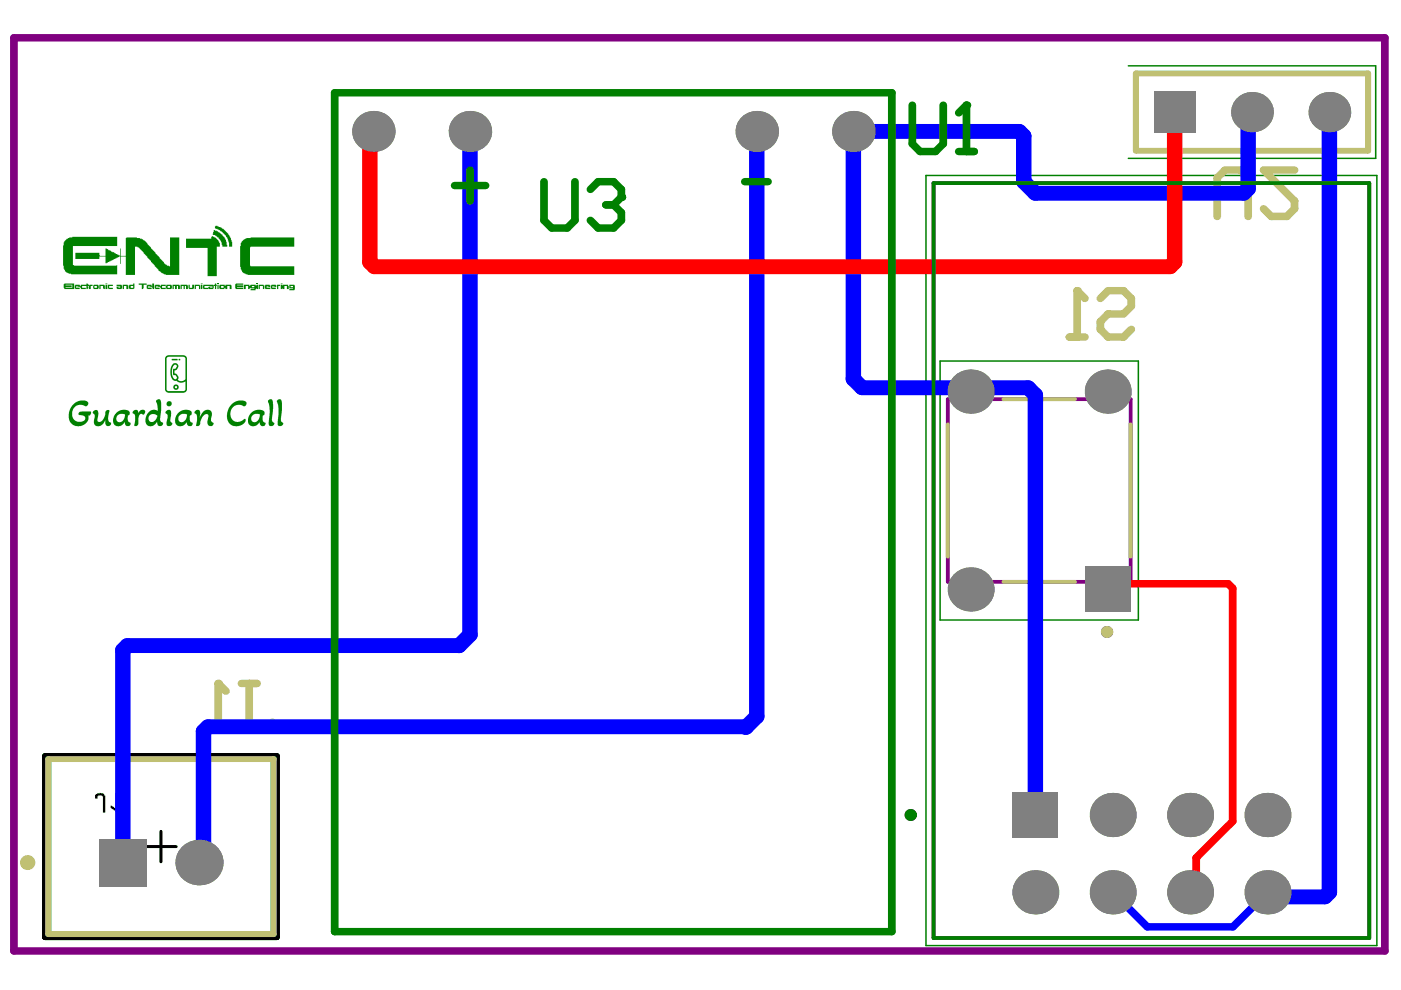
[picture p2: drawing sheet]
<svg xmlns="http://www.w3.org/2000/svg" width="297mm" height="210mm" viewBox="0 0 297 210" stroke-linecap="round" stroke-linejoin="round" font-family="sans-serif">
<path d="M30.9 179.5h6.5M34.1 176.3v6.4" fill="none" stroke="#000" stroke-width=".63"/>
<path d="M10.2 160.9h47.8v37.2h-47.8z" fill="none" stroke="#008000" stroke-width="1.3"/>
<path d="M9.6 160.3h49.1v38.4h-49.1z" fill="none" stroke="#000" stroke-width="1.3"/>
<path d="M20.2 168.5l.6-.3a1.08 1.08 0 0 1 1.2 .2 1.08 1.08 0 0 1 .3 1.1v2.8h-.5v-3.5l-.6-.3v.2l-.5 .1v.5h-.5zM24.4 168.2h.5v4.1a.58 .58 0 0 1-.6-.5l-.8-.5v-.5l.5 .2 .4 .3v.2z" fill="#000"/>
<path d="M239.2 14h52.5v19.6h-52.5M196.3 37.2h95.6v163.3h-95.6zM199.3 76.5h42.1v55h-42.1z" fill="none" stroke="#008000" stroke-width=".32"/>
<path d="M197.9 38.8h92.4v160.1h-92.4zM201 84.6h38.7v38.8h-38.7z" fill="none" stroke="#800080" stroke-width=".8"/>
<path d="M240.8 15.6h49.3v16.4h-49.3z" fill="none" stroke="#800080" stroke-width=".63"/>
<g fill="none" stroke="#800080" stroke-width="1.3">
<circle cx="249" cy="36.2" r=".65"/>
<circle cx="234.7" cy="134" r=".65"/>
<circle cx="193.1" cy="172.8" r=".65"/>
</g>
<path d="M3 8h290.6v193.6h-290.6z" fill="none" stroke="#800080" stroke-width="1.6"/>
<path d="M240.8 15.6h49.3v16.4h-49.3zM10.2 160.9h47.8v37.2h-47.8z" fill="none" stroke="#c0c073" stroke-width="1.3"/>
<path d="M201 90v28M212.7 84.6h15.2M239.7 90v28M212.7 123.4h15.2" fill="none" stroke="#c0c073" stroke-width=".8"/>
<path d="M274.5 36.1h-6.6l6.6 6.5v1.7l-1.7 1.6h-3.2l-1.7-1.6M258.1 45.9v-8.2l1.6-1.6h3.3l1.6 1.6v8.2M226.7 71.5h3.3M228.4 61.6v9.9M233.3 63.3l1.6-1.7h3.3l1.7 1.7v1.6l-1.7 1.7h-3.3l-1.6 1.6v1.6l1.6 1.7h3.3l1.7-1.7" fill="none" stroke="#c0c073" stroke-width="1.6"/>
<circle cx="228.4" cy="61.6" r=".8" fill="#c0c073"/>
<path d="M228.4 61.6l1.6 1.7M44.6 154.7h3.3M46.3 144.9v9.8M51.2 144.9h3.3M52.8 144.9v8.2l1.7 1.6h1.6l1.6-1.6" fill="none" stroke="#c0c073" stroke-width="1.6"/>
<circle cx="46.3" cy="144.9" r=".8" fill="#c0c073"/>
<g fill="none" stroke="#c0c073" stroke-width="1.6">
<path d="M46.3 144.9l1.6 1.7"/>
<circle cx="5.9" cy="182.9" r=".81"/>
</g>
<g fill="none" stroke="#c0c073" stroke-width="1.3">
<circle cx="249" cy="36.2" r=".65"/>
<circle cx="234.7" cy="134" r=".65"/>
</g>
<path d="M235.9 189.2l7.4 7.3h18.1l7.3-7.3" fill="none" stroke="#00f" stroke-width="1.6"/>
<path d="M99.6 27.9v106.7l-2.3 2.3h-70.3l-.9 .9v45.1M160.5 27.9v124l-2.4 2.3-.1-.1h-113.9l-1 1v26.8l-.9 1M265.5 23.8l-.9 .8v15.4l-.9 1h-44.2l-2.4-2.5v-9.7l-1-.9h-35.2v52.5l1.9 1.8h35.2l1.5 1.5v89.1M281.9 23.8v165.4l-1 1h-11.2l-1-1" fill="none" stroke="#00f" stroke-width="3.2"/>
<g fill="#808080">
<path d="M21 177.9h10.1v10h-10.1z" fill-rule="evenodd"/>
<path d="M214.6 167.9h9.8v9.8h-9.8z" fill-rule="evenodd"/>
<path d="M230 120.1h9.7v9.7h-9.7z" fill-rule="evenodd"/>
<path d="M244.6 19.3h8.9v8.9h-8.9z" fill-rule="evenodd"/>
</g>
<g fill="#808080">
<circle cx="42.2" cy="182.9" r="4.9"/>
<circle cx="79.2" cy="27.9" r="4.4"/>
<circle cx="99.6" cy="27.9" r="4.4"/>
<circle cx="160.5" cy="27.9" r="4.4"/>
<circle cx="180.9" cy="27.9" r="4.4"/>
<circle cx="205.8" cy="83" r="4.8"/>
<circle cx="205.8" cy="125" r="4.8"/>
<circle cx="219.5" cy="189.2" r="4.8"/>
<circle cx="234.9" cy="83" r="4.8"/>
<circle cx="235.9" cy="172.8" r="4.8"/>
<circle cx="235.9" cy="189.2" r="4.8"/>
<circle cx="252.3" cy="172.8" r="4.8"/>
<circle cx="252.3" cy="189.2" r="4.8"/>
<circle cx="265.5" cy="23.8" r="4.3"/>
<circle cx="268.7" cy="172.8" r="4.8"/>
<circle cx="268.7" cy="189.2" r="4.8"/>
<circle cx="281.9" cy="23.8" r="4.3"/>
</g>
<path d="M249 23.8v31.8l-.9 1h-168.7l-1-1v-27l.8-.7" fill="none" stroke="#f00" stroke-width="3.2"/>
<path d="M234.9 124.2l.4-.4h25.1l.9 .9v49.4l-7.7 7.8v6l-1.3 1.3" fill="none" stroke="#f00" stroke-width="1.6"/>
<g fill="#808080">
<path d="M21 177.9h10.1v10h-10.1z" fill-rule="evenodd"/>
<path d="M214.6 167.9h9.8v9.8h-9.8z" fill-rule="evenodd"/>
<path d="M230 120.1h9.7v9.7h-9.7z" fill-rule="evenodd"/>
<path d="M244.6 19.3h8.9v8.9h-8.9z" fill-rule="evenodd"/>
</g>
<g fill="#808080">
<circle cx="42.2" cy="182.9" r="4.9"/>
<circle cx="79.2" cy="27.9" r="4.4"/>
<circle cx="99.6" cy="27.9" r="4.4"/>
<circle cx="160.5" cy="27.9" r="4.4"/>
<circle cx="180.9" cy="27.9" r="4.4"/>
<circle cx="205.8" cy="83" r="4.8"/>
<circle cx="205.8" cy="125" r="4.8"/>
<circle cx="219.5" cy="189.2" r="4.8"/>
<circle cx="234.9" cy="83" r="4.8"/>
<circle cx="235.9" cy="172.8" r="4.8"/>
<circle cx="235.9" cy="189.2" r="4.8"/>
<circle cx="252.3" cy="172.8" r="4.8"/>
<circle cx="252.3" cy="189.2" r="4.8"/>
<circle cx="265.5" cy="23.8" r="4.3"/>
<circle cx="268.7" cy="172.8" r="4.8"/>
<circle cx="268.7" cy="189.2" r="4.8"/>
<circle cx="281.9" cy="23.8" r="4.3"/>
</g>
<g fill="#008000">
<path d="M37.9 76.1h.3v.3h-.3z"/>
<path d="M36.4 76.1h1.2l.1 .3h-1.3z"/>
<path d="M41.3 87.2l.5-.3 .5 .1 .2 .5-.1 1 .3-.8 .6-.6 .5-.2 .8 .1 .3 .5-.2 1.7 .6 .5-.1 .4-.3 .2h-.5l-.2-.1-.2-1 .2-1.2-.1-.2h-.4l-.8 .6-.6 1.8-.7 .1 .2-2.1-.2-.4-.4-.2z"/>
<path d="M56.8 84.9l.4-.3h.4l.3 .6v1.5l-.3 2.4 .6 .7-.5 .5h-.5l-.2-.3 .2-3.1z"/>
<path d="M15.3 86l.7-.7 .8-.3 1.2-.1 .7 .4v.4l-.4 .5-.9-.4-1.2 .2-.6 .5-.3 .8v.9l.3 .7 .8 .5h.9l.6-.3 .2-.6-.4-.4-1-.1v-.5l.6-.3h2l-.1 .7-.2 .2h-.3v1l-.7 .8-.7 .4-.9 .1-.9-.3-.6-.5-.3-.9v-1l.3-1.1z"/>
<path d="M19.7 87.2l.5-.3 .5 .2 .2 .8-.3 1.3 .1 .2 .5 .1 .4-.3 .4-.4 .3-.8 .1-.8 .3-.3 .5 .1-.3 1.9 .2 .5 .5 .2-.1 .5-.4 .2h-.5l-.3-.5v-.7l-.4 .7-.4 .4-.5 .2-.8-.2-.3-.5 .2-1.7-.4-.4z"/>
<path d="M58.7 85l.4-.4h.4l.2 .5 .1 2-.2 2.1 .5 .5v.2l-.5 .4h-.5l-.2-.2 .2-3.7z"/>
<path d="M49 85.8l.6-.5 1-.4h1l.6 .3 .1 .5-.4 .5-.9-.4-1.2 .2-.7 .7-.3 .8 .3 1.2 .7 .7h1l1-.6h.2v.6l-.6 .6-.8 .3h-1.1l-.6-.2-.4-.5-.3-.8v-1.3l.2-.8z"/>
<path d="M35.1 87.2l.6-.3 .4 .1 .2 .2-.2 2 .4 .5v.2l-.3 .4h-.6l-.2-.1-.1-.8 .2-.7v-.7l-.4-.4z"/>
<path d="M28.2 87.2l.4-.3a.56 .56 0 0 1 .7 .7l.5-.6 .7-.1 .3 .3-.1 .5a.34 .34 0 0 1-.6 0h-.3l-.3 .4-.3 2-.2 .2h-.5l.2-2.1-.1-.3-.5-.3z"/>
<path d="M42.6 60.1h.4v.1h-.4z"/>
<path d="M54.3 60.1h.4v.1h-.4z"/>
<path d="M22.4 60.4h.4v.9h-.4z"/>
<path d="M58.7 60.4h.7v.2h-.4v.7h-.3z"/>
<path d="M26 60.4h1.1l.1 .1v.8h-.4v-.7h-.5v.7h-.3z"/>
<path d="M46.1 60.1h.3v.1h-.3z"/>
<path d="M38.3 60.4h1.4l.1 .1v.8h-.4v-.7h-.2v.7h-.3v-.7h-.4v.7h-.2z"/>
<path d="M29.4 60.1h1.7v.3h-.7v.8l-.3 .1v-.9h-.7z"/>
<path d="M49.9 60.2l.1-.1h1.6v.3h-1.3v.1h1.3v.4h-1.3v.1h1.3v.3h-1.6l-.1-.1z"/>
<path d="M54.8 60.4h1.1l.1 .1v.8h-.3v-.7h-.6v.7h-.3z"/>
<path d="M42.6 60.4l.4 .1-.2 .1v.4h.2l-.2 .3h-.2z"/>
<path d="M59.5 60.1h.4v.1h-.4z"/>
<path d="M22.9 60.4h1v.2h-.8v.4h.8v.3h-.9l-.1-.1z"/>
<path d="M59.5 60.4h.3v.1l.1-.1h1.2l.1 .9h-.4v-.7h-.5v.7h-.4v-.1l-.4 .1z"/>
<path d="M45.6 48l.5-.1 .3 .2 .6 .2 1.4 1.3v.2l.3 .2v.2l.3 .3 .1 .8h.1v1h-.6v-.9h-.2l-.1-.8-.4-.4v-.2l-.9-1h-.3l-.1-.2-.5-.1v-.2h-.4z"/>
<path d="M46.1 60.4h.3v.9h-.3z"/>
<path d="M36.6 60.4h1.4l.1 .1v.8h-.3v-.7h-.3v.7h-.4v-.7h-.3v.7h-.2z"/>
<path d="M21.1 60.4h1l.1 .1v.8l-.4-.1v-.6h-.5v.7h-.2z"/>
<path d="M22.4 60.1h.4v.1h-.4z"/>
<path d="M16 53.6h5.1l.1 .7h1.2v-1.6h.2l.4 .4h.4l.1 .2 .7 .2 .1 .2 1.2 .6v-1.6h.1v1.6h1.1v-3.8l.1-.2h2.2v.2l1.1 .1 .3 .4h.3l.5 .5v.3l.8 .6v.3l.9 .8v.2l.9 .8v.3l1 .8v.2l.2 .3h.3l.1 .2 .7 .2v-6.2h1.9v8h-2.9v-.1h-.3v-.2l-.6-.1-1.4-1.4v-.3l-.8-.6v-.3l-.8-.7v-.2l-.8-.7v-.2l-1.3-1.2h-.5v6h-1.9v-3.9h-1.1v1.5h-.1v-1.5l-1.6 .6v.2l-.5 .1v.1h-.3l-.5 .4h-.2v-1.4h-1.3v.5h-5.1z"/>
<path d="M41.3 60.4h1l.1 .1v.8h-.2v-.7h-.7v.7h-.2z"/>
<path d="M39.4 50.6h5.4v-.4l.4-.1 .2 .2h.3l.7 .7 .1 .5h.1v.8h-.6v6.3h-2v-6h-4.6z"/>
<path d="M45.3 48.8l.9 .2 .7 .7h.2v.3l.6 .3v.3l.2 .3 .3 1.4h-1.1l-.1-.9-.3-.3v-.2l-.3-.3v-.3h-.3l-.3-.3-.7-.3 .1-.5h.1z"/>
<path d="M40 60.4h.2v.6h.5v-.6h.4v.8l-.1 .1h-.9l-.1-.1z"/>
<path d="M13.8 51l.6-.5 .9-.2v-.1h9.5v2h-9.3v4h.2v.1h9l.1-.1v2h-9.7v-.2h-.6l-.2-.2h-.3l-.2-.3-.2-.5h-.1v-.7h-.1v-4.3h.1v-.6h.1z"/>
<path d="M51.2 51.3l1-.8h.9v-.2h9.3v2h-9.3l-.1 .1v3.9l.1 .2h9.3v1.8h-9.9v-.1h-.4v-.2l-.5-.1-.3-.3-.1-.5h-.2v-.5h-.1v-4.4h.1z"/>
<path d="M36.7 82.1a.6 .6 0 0 1 1.2 0 .6 .6 0 0 1-1.2 0zM37.1 81.9v.4l.4-.1v-.3z"/>
<path d="M35.2 75.5l.4-.2h3.4l.5 .3 .1 .3v6.8l-.3 .5-3.7 .1-.5-.4-.1-7zM35.5 75.7l-.2 .2 .1 6.8 .2 .2h3.5l.2-.3v-1.7l-.6 .2h-.6l-.6-.4h-.7l-.5-.7-.2-1.1 .1-1 .4-.7 .3-.2 .6 .1 .3 .4v.3l-.4 .7h-.4v.7h.4l.4 .5v.9l.7 .2 .6-.2 .2-.2v-4.5l-.4-.3zM36.7 77.6l-.3 .8 .1 1.1 .4 .9h.5a.35 .35 0 0 0 .1-.4 .35 .35 0 0 0-.2-.3l-.1-.2h-.5l-.1-.6 .1-.7h.5l.3-.7-.2-.2h-.3z"/>
<path d="M33.2 84.8l.7-.2 .2 .5 .1 2-.3 2 .3 .4 .4 .2v.2l-.2 .3-.7 .1-.3-.1-.1-.8-.7 .8-.5 .2-.6-.1-.6-.5v-1.3l.3-.8 .7-.6 1-.2 .5 .2v-1.1l-.3-.8zM31.7 88.1l-.2 .8 .4 .6h.5l.4-.3 .5-.7a.31 .31 0 0 0 .1-.4 .31 .31 0 0 0-.4-.2l-.8-.1z"/>
<path d="M24.6 87.6l1.1-.7h1l.5 .2 .3 .3v.3l-.1 .3-.3 .1v.8l.1 .5 .5 .3-.1 .5-.2 .1h-.6l-.3-.3v-.5l-1 .8-.6 .1-.6-.2-.3-.5v-.8l.1-.7zM24.8 88.2l-.2 .4 .1 .6 .3 .3h.5l.7-.5 .3-1.1-1-.2z"/>
<path d="M53.1 87.7l.6-.5 .8-.3h.8l.6 .2 .2 .2v.5l-.1 .3h-.3v1l.3 .5a.3 .3 0 0 1 .3 .1 .3 .3 0 0 1 0 .3l-.3 .3h-.5l-.3-.2-.2-.6-.8 .8-.7 .1-.5-.2-.4-.6v-.9zM53.5 88.1l-.2 .4v.5l.2 .4 .6 .1 .6-.3 .3-.5 .1-.8-1-.2z"/>
<path d="M37.7 87.6l.6-.4 .8-.3h.7l.7 .2 .1 .2v.5l-.1 .3h-.2l-.1 1 .2 .3 .5 .3-.2 .5-.4 .2-.4-.1-.4-.8-.7 .8-.8 .1-.4-.2-.4-.5-.1-.5 .2-.9zM38.1 88l-.3 .5 .1 .7 .4 .3 .7-.1 .5-.7 .2-.8-1.1-.2z"/>
<path d="M24.7 60.4h1.1l.1 .1v.7l-.1 .1h-1l-.1-.5h.8v-.2h-.8zM25.1 60.9v.1h.4v-.1z"/>
<path d="M35.3 60.4h1l.1 .1v.7l-.1 .1h-1v-.3h-.2zM35.5 60.6v.4h.6v-.4z"/>
<path d="M31.2 60.4h.9v.2h.2v-.5h.4v1.2l-.4-.1v-.4l-.2 .1h-.7v.1h.7v.3h-.9l-.1-.1v-.7zM31.4 60.6v.2h.5v-.2z"/>
<path d="M19.8 60.5l.1-.1h.9l.1 .1v.7l-.1 .1h-.9l-.1-.1zM20 60.6v.4h.5v-.4z"/>
<path d="M56.1 60.5l.2-.1h.9l.1 .5h-.8v.1h.8v.3h-1l-.2-.1zM56.5 60.6v.2h.4v-.2z"/>
<path d="M61.3 60.4h1.1l.1 .1v.9l-.1 .1h-1.1v-.2h.8v-.1h-.8zM61.6 60.6v.3h.5v-.3z"/>
<path d="M27.3 60.5l.2-.1h.7v-.3h.3v1.1l-.1 .1h-.9l-.2-.1zM27.7 60.6v.4h.5v-.4z"/>
<path d="M16 60.4h.9l.3 .2v-.2h1.1v-.3h.3l.2 .4 .2-.1h.6v.2h-.4v.7h-.4v-.7h-.2l.1 .2-.1 .5h-.3v-.7h-.9v.4h.8v.3h-1l-.2-.5-.1 .1h-.8v.1h.8v.3h-.9l-.2-.1v-.7zM16.1 60.6v.2h.5v-.2z"/>
<path d="M32.9 60.4h.9l.2 .2h.1v-.2h1v.2h-.7v.4h.7v.3h-1l-.1-.5-.2 .1h-.7v.1h.7v.3h-.9l-.1-.1v-.7zM33.1 60.6v.2h.5v-.2z"/>
<path d="M51.7 60.4h1.2v.2l.2-.2h1.1v.1l.5-.1v.9l-.4-.1-.1 .3h-1.1v-.2h.8v-.1h-.8l-.1-.2-.1 .3h-.3v-.7h-.5v.7h-.4zM53.4 60.6v.3h.5v-.3z"/>
<path d="M13.5 60.2l.1-.1h2.1v1.2h-2.1zM13.9 60.4v.1h1.3v.4h-1.3v.1h1.4v-.6z"/>
<path d="M43.1 60.4h2.1l.1 .1v-.1h.3v-.3h.2v.3h.2l-.2 .9h-.2v-.7h-.3l-.1 .7h-.9v-.1l-.2 .1h-1v-.3h-.1zM44.5 60.9v.1h.6v-.1zM43.4 60.6v.4h.7l.2-.2h.8v-.2z"/>
<path d="M46.5 60.5l.1-.1h1.1v.2h.1v-.2h1.2l.1 .1v.8h-.4v-.7h-.5v.7h-.4v-.3l-.3 .3h-.9l-.1-.1zM46.9 60.6v.4h.5v-.4z"/>
<path d="M57.6 60.4h.9l.1 .1-.1 .4h-.8v.1h.8v.3h-.9l-.2-.1v-.7zM57.7 60.6v.2h.5v-.2z"/>
<circle cx="35.8" cy="85.6" r=".56"/>
</g>
<path d="M197.9 38.8h92.4v160.1h-92.4z" fill="none" stroke="#008000" stroke-width=".8"/>
<path d="M71 19.7h118.1v177.8h-118.1zM96.4 39.3h6.6M99.7 36.1v6.5M157.9 38.5h4.9M193.4 22.3v8.2l1.7 1.6h3.2l1.7-1.6v-8.2M203.3 32.1h3.2M204.9 22.3v9.8" fill="none" stroke="#008000" stroke-width="1.6"/>
<circle cx="204.9" cy="22.3" r=".8" fill="#008000"/>
<path d="M115.3 38.5v8.2l1.7 1.7h3.3l1.6-1.7v-8.2M204.9 22.3l-1.6 1.6M125.2 40.2l1.6-1.7h3.3l1.6 1.7v1.6" fill="none" stroke="#008000" stroke-width="1.6"/>
<circle cx="131.7" cy="41.8" r=".8" fill="#008000"/>
<path d="M128.5 43.4h1.6M130.1 43.4l1.6 1.7v1.6l-1.6 1.7h-3.3l-1.6-1.7M131.7 41.8l-1.6 1.6" fill="none" stroke="#008000" stroke-width="1.6"/>
<circle cx="193.1" cy="172.8" r=".65" fill="none" stroke="#008000" stroke-width="1.3"/>
</svg>
